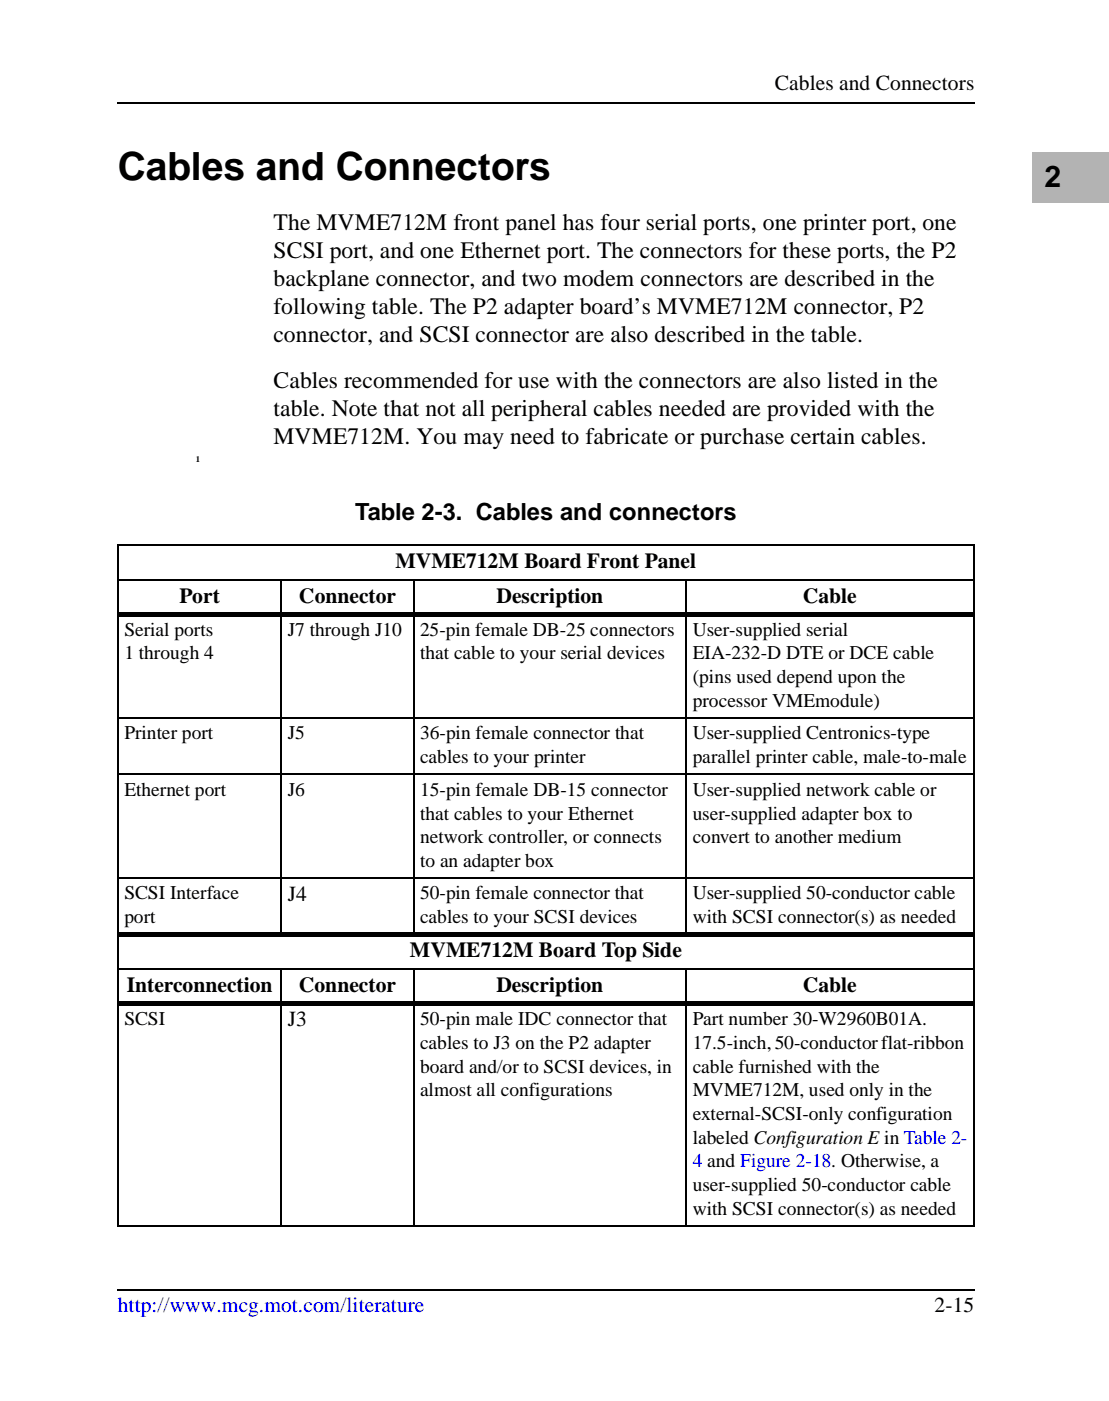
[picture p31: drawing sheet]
<svg xmlns="http://www.w3.org/2000/svg" width="181mm" height="229mm" viewBox="0 0 181 229" stroke-linecap="round" stroke-linejoin="round" font-family="sans-serif">
<defs><g id="words">
<text font-size="6.3" x="19.2" y="29.3">Cables and Connectors</text>
<text font-size="4.9" x="170.5" y="30.5">2</text>
<g font-size="3.9">
<text x="44.6" y="37.5">The MVME712M front panel has four serial ports, one printer port, one</text>
<text x="44.6" y="42.1">SCSI port, and one Ethernet port. The connectors for these ports, the P2</text>
<text x="44.6" y="46.7">backplane connector, and two modem connectors are described in the</text>
<text x="44.6" y="51.3">following table. The P2 adapter board’s MVME712M connector, P2</text>
<text x="44.6" y="55.9">connector, and SCSI connector are also described in the table.</text>
<text x="44.6" y="63.3">Cables recommended for use with the connectors are also listed in the</text>
<text x="44.6" y="67.9">table. Note that not all peripheral cables needed are provided with the</text>
<text x="44.6" y="72.4">MVME712M. You may need to fabricate or purchase certain cables.</text>
<text x="58" y="84.8">Table 2-3. Cables and connectors</text>
</g>
<g font-size="3.5">
<text x="126.5" y="14.7">Cables and Connectors</text>
<text x="64.5" y="92.7">MVME712M Board Front Panel</text>
<text x="29.3" y="98.3">Port</text>
<text x="48.8" y="98.3">Connector</text>
<text x="81" y="98.3">Description</text>
<text x="131" y="98.3">Cable</text>
<text x="47" y="147">J4</text>
<text x="20.7" y="161.8">Interconnection</text>
<text x="48.7" y="161.8">Connector</text>
<text x="66.9" y="156.2">MVME712M Board Top Side</text>
<text x="81" y="161.8">Description</text>
<text x="131" y="161.8">Cable</text>
<text x="47" y="167.5">J3</text>
<text x="152.5" y="214.1">2-15</text>
</g>
<text font-size="3.5" fill="#00f" x="19.2" y="214.1">http://www.mcg.mot.com/literature</text>
<g font-size="3.2">
<text x="20.3" y="103.7">Serial ports</text>
<text x="20.3" y="107.6">1 through 4</text>
<text x="47" y="103.7">J7 through J10</text>
<text x="68.5" y="103.7">25-pin female DB-25 connectors</text>
<text x="68.6" y="107.6">that cable to your serial devices</text>
<text x="113" y="103.7">User-supplied serial</text>
<text x="113" y="107.6">EIA-232-D DTE or DCE cable</text>
<text x="113" y="111.5">(pins used depend upon the</text>
<text x="113" y="115.4">processor VMEmodule)</text>
<text x="20.3" y="120.6">Printer port</text>
<text x="47" y="120.6">J5</text>
<text x="68.6" y="120.6">36-pin female connector that</text>
<text x="68.6" y="124.5">cables to your printer</text>
<text x="113" y="120.6">User-supplied Centronics-type</text>
<text x="113" y="124.5">parallel printer cable, male-to-male</text>
<text x="20.3" y="129.8">Ethernet port</text>
<text x="47" y="129.8">J6</text>
<text x="68.6" y="129.8">15-pin female DB-15 connector</text>
<text x="113" y="129.8">User-supplied network cable or</text>
<text x="68.6" y="133.7">that cables to your Ethernet</text>
<text x="68.6" y="137.6">network controller, or connects</text>
<text x="113" y="133.7">user-supplied adapter box to</text>
<text x="113" y="137.6">convert to another medium</text>
<text x="68.6" y="141.5">to an adapter box</text>
<text x="20.3" y="146.8">SCSI Interface</text>
<text x="68.6" y="146.8">50-pin female connector that</text>
<text x="113" y="146.8">User-supplied 50-conductor cable</text>
<text x="20.3" y="150.7">port</text>
<text x="68.6" y="150.7">cables to your SCSI devices</text>
<text x="113" y="150.7">with SCSI connector(s) as needed</text>
<text x="20.3" y="167.2">SCSI</text>
<text x="68.6" y="167.2">50-pin male IDC connector that</text>
<text x="113" y="167.2">Part number 30-W2960B01A.</text>
<text x="68.6" y="171.1">cables to J3 on the P2 adapter</text>
<text x="113" y="171.1">17.5-inch, 50-conductor flat-ribbon</text>
<text x="68.6" y="175">board and/or to SCSI devices, in</text>
<text x="68.6" y="178.9">almost all configurations</text>
<text x="113" y="175">cable furnished with the</text>
<text x="113" y="178.9">MVME712M, used only in the</text>
<text x="113" y="182.7">external-SCSI-only configuration</text>
<text x="113" y="186.6">labeled Configuration E in Table 2-</text>
<text x="113" y="194.4">user-supplied 50-conductor cable</text>
<text x="113" y="198.3">with SCSI connector(s) as needed</text>
</g>
<text font-size="3.2" fill="#00f" x="113" y="190.5">4 and Figure 2-18. Otherwise, a</text>
<text font-size="1.4" x="31.9" y="75.4">1</text>
</g></defs>
<path d="M19.2 16.7v.2zM159 16.7l.1 .2z" fill="#000"/>
<path d="M19.2 16.8h139.8" fill="none" stroke="#000" stroke-width=".17"/>
<path d="M19.2 211.7h139.7v3.2h-139.7z" fill="#fff"/>
<path d="M19.2 210.4v.2zM159 210.4l.1 .2z" fill="#000"/>
<path d="M19.2 210.5h139.8" fill="none" stroke="#000" stroke-width=".17"/>
<g fill="#fff">
<path d="M168.5 10.8h12.5v12.7h-12.5z"/>
<path d="M168.5 23.5h12.5v12.7h-12.5z"/>
<path d="M168.5 24.9h12.5v9.9h-12.5z"/>
</g>
<g fill="#b3b3b3">
<path d="M168.5 24.9h12.5v7.6h-12.5z"/>
<path d="M168.5 24.9h12.5v.6h-12.5z"/>
<path d="M168.5 32h12.5v1.1h-12.5z"/>
<path d="M168.5 24.9h.6v7.7h-.6z"/>
</g>
<g fill="#fff">
<path d="M168.5 36.2h12.5v12.7h-12.5z"/>
<path d="M168.5 48.9h12.5v12.7h-12.5z"/>
<path d="M168.5 61.6h12.5v12.7h-12.5z"/>
<path d="M168.5 74.3h12.5v12.7h-12.5z"/>
<path d="M168.5 87h12.5v12.7h-12.5z"/>
<path d="M168.5 99.7h12.5v12.7h-12.5z"/>
<path d="M168.5 112.4h12.5v12.7h-12.5z"/>
<path d="M168.5 125.1h12.5v12.7h-12.5z"/>
<path d="M168.5 137.8h12.5v12.7h-12.5z"/>
<path d="M168.5 150.5h12.5v12.7h-12.5z"/>
<path d="M168.5 163.2h12.5v12.7h-12.5z"/>
<path d="M168.5 175.9h12.5v12.7h-12.5z"/>
<path d="M168.5 188.6h12.5v12.7h-12.5z"/>
<path d="M168.5 201.3h12.5v12.7h-12.5z"/>
</g>
<g fill="none" stroke="#000" stroke-width=".17">
<path d="M19.2 88.9h139.9M19.2 94.6h139.9M19.2 89v110.9M45.9 94.5v58.3M67.5 94.5v58.3M112 94.5v58.3M159 89v110.9M19.2 117.1h139.9M19.2 126.3h139.9M19.2 143.3h139.9M19.2 158.1h139.9M45.9 158v42.1"/>
<path d="M67.5 158v42.1M112 158v42.1M19.2 200h139.9"/>
</g>
<path d="M19.2 99.9h139.9v.7h-139.9zM19.2 152.1h139.9v.7h-139.9zM19.2 163.4h139.9v.7h-139.9z" fill="#000"/>
<use href="#words"/>
</svg>
